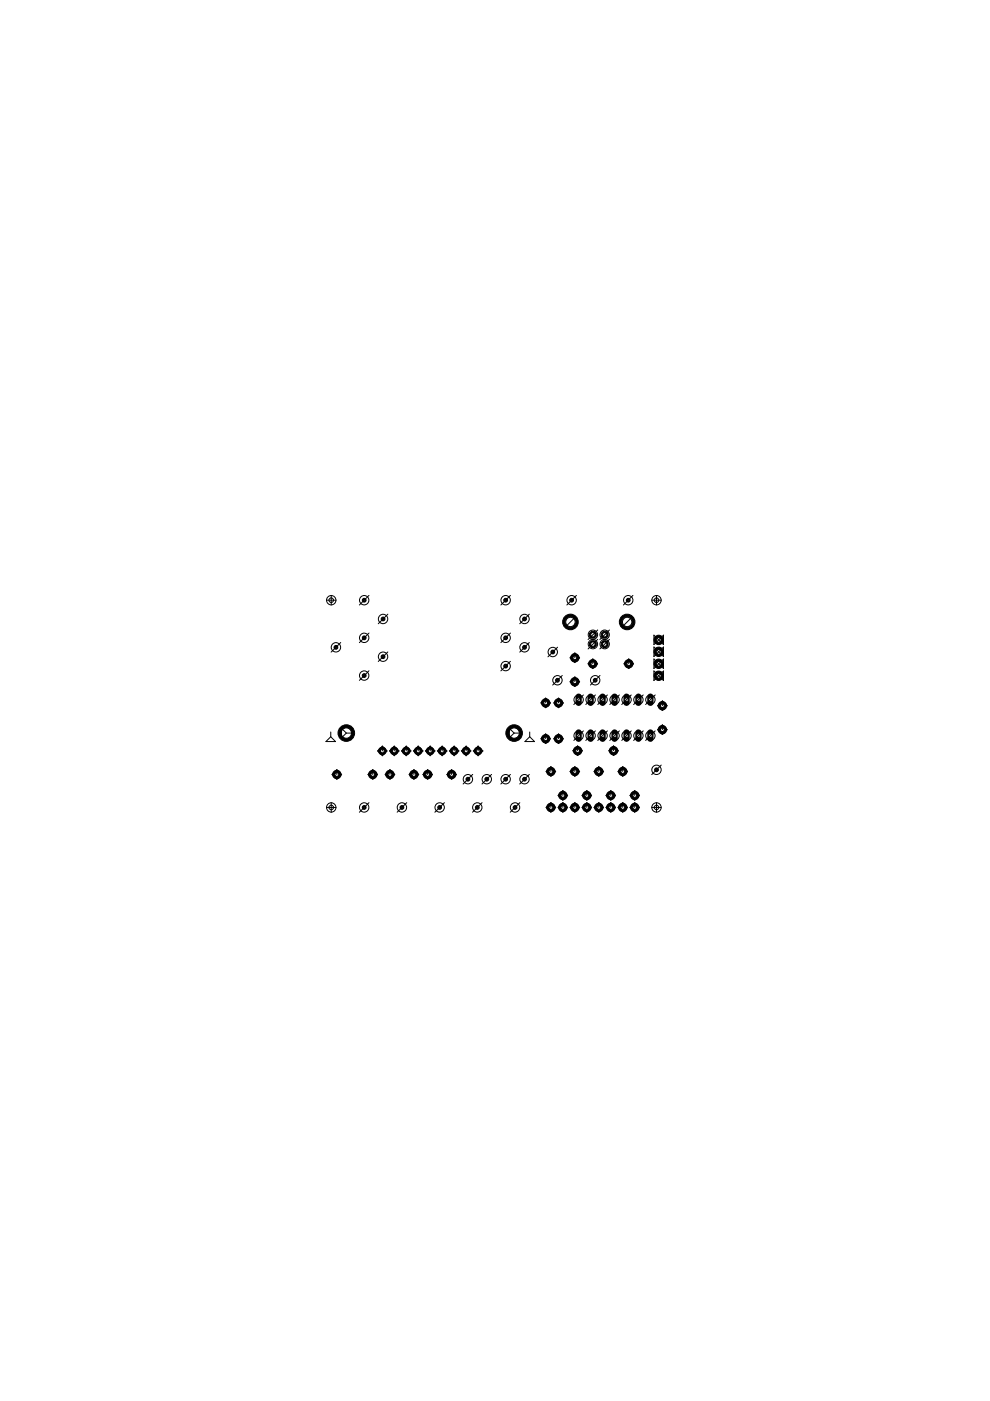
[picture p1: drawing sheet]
<svg xmlns="http://www.w3.org/2000/svg" width="210mm" height="297mm" viewBox="0 0 210 297" stroke-linecap="round" stroke-linejoin="round" font-family="sans-serif">
<circle cx="140.4" cy="149.6" r=".89" fill="#000" stroke="#000" stroke-width=".21"/>
<circle cx="140.4" cy="149.6" r=".4" fill="#fff" stroke="#000" stroke-width=".21"/>
<circle cx="140.4" cy="154.7" r=".89" fill="#000" stroke="#000" stroke-width=".21"/>
<circle cx="140.4" cy="154.7" r=".4" fill="#fff" stroke="#000" stroke-width=".21"/>
<circle cx="121.9" cy="139.5" r=".89" fill="#000" stroke="#000" stroke-width=".21"/>
<circle cx="121.9" cy="139.5" r=".4" fill="#fff" stroke="#000" stroke-width=".21"/>
<circle cx="121.9" cy="144.5" r=".89" fill="#000" stroke="#000" stroke-width=".21"/>
<circle cx="121.9" cy="144.5" r=".4" fill="#fff" stroke="#000" stroke-width=".21"/>
<path d="M122.7 155.3v1.3" fill="none" stroke="#000" stroke-width="1.3"/>
<circle cx="122.7" cy="156" r=".4" fill="#fff" stroke="#000" stroke-width=".21"/>
<path d="M125.2 155.3v1.3" fill="none" stroke="#000" stroke-width="1.3"/>
<circle cx="125.2" cy="156" r=".4" fill="#fff" stroke="#000" stroke-width=".21"/>
<path d="M132.8 155.3v1.3" fill="none" stroke="#000" stroke-width="1.3"/>
<circle cx="132.8" cy="156" r=".4" fill="#fff" stroke="#000" stroke-width=".21"/>
<path d="M135.4 155.3v1.3" fill="none" stroke="#000" stroke-width="1.3"/>
<circle cx="135.4" cy="156" r=".4" fill="#fff" stroke="#000" stroke-width=".21"/>
<path d="M127.8 155.3v1.3" fill="none" stroke="#000" stroke-width="1.3"/>
<circle cx="127.8" cy="156" r=".4" fill="#fff" stroke="#000" stroke-width=".21"/>
<path d="M130.3 155.3v1.3" fill="none" stroke="#000" stroke-width="1.3"/>
<circle cx="130.3" cy="156" r=".4" fill="#fff" stroke="#000" stroke-width=".21"/>
<path d="M137.9 155.3v1.3" fill="none" stroke="#000" stroke-width="1.3"/>
<circle cx="137.9" cy="156" r=".4" fill="#fff" stroke="#000" stroke-width=".21"/>
<path d="M137.9 147.7v1.3" fill="none" stroke="#000" stroke-width="1.3"/>
<circle cx="137.9" cy="148.4" r=".4" fill="#fff" stroke="#000" stroke-width=".21"/>
<path d="M135.4 147.7v1.3" fill="none" stroke="#000" stroke-width="1.3"/>
<circle cx="135.4" cy="148.4" r=".4" fill="#fff" stroke="#000" stroke-width=".21"/>
<path d="M132.8 147.7v1.3" fill="none" stroke="#000" stroke-width="1.3"/>
<circle cx="132.8" cy="148.4" r=".4" fill="#fff" stroke="#000" stroke-width=".21"/>
<path d="M130.3 147.7v1.3" fill="none" stroke="#000" stroke-width="1.3"/>
<circle cx="130.3" cy="148.4" r=".4" fill="#fff" stroke="#000" stroke-width=".21"/>
<path d="M127.8 147.7v1.3" fill="none" stroke="#000" stroke-width="1.3"/>
<circle cx="127.8" cy="148.4" r=".4" fill="#fff" stroke="#000" stroke-width=".21"/>
<path d="M125.2 147.7v1.3" fill="none" stroke="#000" stroke-width="1.3"/>
<circle cx="125.2" cy="148.4" r=".4" fill="#fff" stroke="#000" stroke-width=".21"/>
<path d="M122.7 147.7v1.3" fill="none" stroke="#000" stroke-width="1.3"/>
<circle cx="122.7" cy="148.4" r=".4" fill="#fff" stroke="#000" stroke-width=".21"/>
<circle cx="122.5" cy="159.2" r=".89" fill="#000" stroke="#000" stroke-width=".21"/>
<circle cx="122.5" cy="159.2" r=".4" fill="#fff" stroke="#000" stroke-width=".21"/>
<circle cx="130.1" cy="159.2" r=".89" fill="#000" stroke="#000" stroke-width=".21"/>
<circle cx="130.1" cy="159.2" r=".4" fill="#fff" stroke="#000" stroke-width=".21"/>
<circle cx="125.7" cy="136.6" r=".78" fill="#000" stroke="#000" stroke-width=".21"/>
<circle cx="125.7" cy="136.6" r=".47" fill="#fff" stroke="#000" stroke-width=".21"/>
<circle cx="128.2" cy="136.6" r=".78" fill="#000" stroke="#000" stroke-width=".21"/>
<circle cx="128.2" cy="136.6" r=".47" fill="#fff" stroke="#000" stroke-width=".21"/>
<circle cx="128.2" cy="134.6" r=".78" fill="#000" stroke="#000" stroke-width=".21"/>
<circle cx="128.2" cy="134.6" r=".47" fill="#fff" stroke="#000" stroke-width=".21"/>
<circle cx="125.7" cy="134.6" r=".78" fill="#000" stroke="#000" stroke-width=".21"/>
<circle cx="125.7" cy="134.6" r=".47" fill="#fff" stroke="#000" stroke-width=".21"/>
<circle cx="133" cy="131.9" r="1.65" fill="#000" stroke="#000" stroke-width=".21"/>
<circle cx="133" cy="131.9" r="1.14" fill="#fff" stroke="#000" stroke-width=".21"/>
<circle cx="120.9" cy="131.9" r="1.65" fill="#000" stroke="#000" stroke-width=".21"/>
<circle cx="120.9" cy="131.9" r="1.14" fill="#fff" stroke="#000" stroke-width=".21"/>
<circle cx="125.7" cy="140.7" r=".89" fill="#000" stroke="#000" stroke-width=".21"/>
<circle cx="125.7" cy="140.7" r=".4" fill="#fff" stroke="#000" stroke-width=".21"/>
<circle cx="133.3" cy="140.7" r=".89" fill="#000" stroke="#000" stroke-width=".21"/>
<circle cx="133.3" cy="140.7" r=".4" fill="#fff" stroke="#000" stroke-width=".21"/>
<circle cx="115.7" cy="149" r=".89" fill="#000" stroke="#000" stroke-width=".21"/>
<circle cx="115.7" cy="149" r=".4" fill="#fff" stroke="#000" stroke-width=".21"/>
<circle cx="115.7" cy="156.6" r=".89" fill="#000" stroke="#000" stroke-width=".21"/>
<circle cx="115.7" cy="156.6" r=".4" fill="#fff" stroke="#000" stroke-width=".21"/>
<circle cx="118.4" cy="149" r=".89" fill="#000" stroke="#000" stroke-width=".21"/>
<circle cx="118.4" cy="149" r=".4" fill="#fff" stroke="#000" stroke-width=".21"/>
<circle cx="118.4" cy="156.6" r=".89" fill="#000" stroke="#000" stroke-width=".21"/>
<circle cx="118.4" cy="156.6" r=".4" fill="#fff" stroke="#000" stroke-width=".21"/>
<circle cx="119.3" cy="171.2" r=".89" fill="#000" stroke="#000" stroke-width=".21"/>
<circle cx="119.3" cy="171.2" r=".4" fill="#fff" stroke="#000" stroke-width=".21"/>
<circle cx="119.3" cy="168.7" r=".89" fill="#000" stroke="#000" stroke-width=".21"/>
<circle cx="119.3" cy="168.7" r=".4" fill="#fff" stroke="#000" stroke-width=".21"/>
<circle cx="124.4" cy="171.2" r=".89" fill="#000" stroke="#000" stroke-width=".21"/>
<circle cx="124.4" cy="171.2" r=".4" fill="#fff" stroke="#000" stroke-width=".21"/>
<circle cx="124.4" cy="168.7" r=".89" fill="#000" stroke="#000" stroke-width=".21"/>
<circle cx="124.4" cy="168.7" r=".4" fill="#fff" stroke="#000" stroke-width=".21"/>
<circle cx="129.5" cy="171.2" r=".89" fill="#000" stroke="#000" stroke-width=".21"/>
<circle cx="129.5" cy="171.2" r=".4" fill="#fff" stroke="#000" stroke-width=".21"/>
<circle cx="129.5" cy="168.7" r=".89" fill="#000" stroke="#000" stroke-width=".21"/>
<circle cx="129.5" cy="168.7" r=".4" fill="#fff" stroke="#000" stroke-width=".21"/>
<circle cx="134.6" cy="171.2" r=".89" fill="#000" stroke="#000" stroke-width=".21"/>
<circle cx="134.6" cy="171.2" r=".4" fill="#fff" stroke="#000" stroke-width=".21"/>
<circle cx="134.6" cy="168.7" r=".89" fill="#000" stroke="#000" stroke-width=".21"/>
<circle cx="134.6" cy="168.7" r=".4" fill="#fff" stroke="#000" stroke-width=".21"/>
<circle cx="116.8" cy="171.2" r=".89" fill="#000" stroke="#000" stroke-width=".21"/>
<circle cx="116.8" cy="171.2" r=".4" fill="#fff" stroke="#000" stroke-width=".21"/>
<circle cx="116.8" cy="163.6" r=".89" fill="#000" stroke="#000" stroke-width=".21"/>
<circle cx="116.8" cy="163.6" r=".4" fill="#fff" stroke="#000" stroke-width=".21"/>
<circle cx="121.9" cy="171.2" r=".89" fill="#000" stroke="#000" stroke-width=".21"/>
<circle cx="121.9" cy="171.2" r=".4" fill="#fff" stroke="#000" stroke-width=".21"/>
<circle cx="121.9" cy="163.6" r=".89" fill="#000" stroke="#000" stroke-width=".21"/>
<circle cx="121.9" cy="163.6" r=".4" fill="#fff" stroke="#000" stroke-width=".21"/>
<circle cx="127" cy="171.2" r=".89" fill="#000" stroke="#000" stroke-width=".21"/>
<circle cx="127" cy="171.2" r=".4" fill="#fff" stroke="#000" stroke-width=".21"/>
<circle cx="127" cy="163.6" r=".89" fill="#000" stroke="#000" stroke-width=".21"/>
<circle cx="127" cy="163.6" r=".4" fill="#fff" stroke="#000" stroke-width=".21"/>
<circle cx="132" cy="171.2" r=".89" fill="#000" stroke="#000" stroke-width=".21"/>
<circle cx="132" cy="171.2" r=".4" fill="#fff" stroke="#000" stroke-width=".21"/>
<circle cx="132" cy="163.6" r=".89" fill="#000" stroke="#000" stroke-width=".21"/>
<circle cx="132" cy="163.6" r=".4" fill="#fff" stroke="#000" stroke-width=".21"/>
<circle cx="139.7" cy="140.7" r=".99" fill="#000" stroke="#000" stroke-width=".21"/>
<circle cx="139.7" cy="140.7" r=".51" fill="#fff" stroke="#000" stroke-width=".21"/>
<circle cx="139.7" cy="143.3" r=".99" fill="#000" stroke="#000" stroke-width=".21"/>
<circle cx="139.7" cy="143.3" r=".51" fill="#fff" stroke="#000" stroke-width=".21"/>
<circle cx="139.7" cy="138.2" r=".99" fill="#000" stroke="#000" stroke-width=".21"/>
<circle cx="139.7" cy="138.2" r=".51" fill="#fff" stroke="#000" stroke-width=".21"/>
<circle cx="139.7" cy="135.7" r=".99" fill="#000" stroke="#000" stroke-width=".21"/>
<circle cx="139.7" cy="135.7" r=".51" fill="#fff" stroke="#000" stroke-width=".21"/>
<circle cx="91.2" cy="159.2" r=".8" fill="#000" stroke="#000" stroke-width=".21"/>
<circle cx="91.2" cy="159.2" r=".4" fill="#fff" stroke="#000" stroke-width=".21"/>
<circle cx="88.7" cy="159.2" r=".8" fill="#000" stroke="#000" stroke-width=".21"/>
<circle cx="88.7" cy="159.2" r=".4" fill="#fff" stroke="#000" stroke-width=".21"/>
<circle cx="86.1" cy="159.2" r=".8" fill="#000" stroke="#000" stroke-width=".21"/>
<circle cx="86.1" cy="159.2" r=".4" fill="#fff" stroke="#000" stroke-width=".21"/>
<circle cx="83.6" cy="159.2" r=".8" fill="#000" stroke="#000" stroke-width=".21"/>
<circle cx="83.6" cy="159.2" r=".4" fill="#fff" stroke="#000" stroke-width=".21"/>
<circle cx="81.1" cy="159.2" r=".8" fill="#000" stroke="#000" stroke-width=".21"/>
<circle cx="81.1" cy="159.2" r=".4" fill="#fff" stroke="#000" stroke-width=".21"/>
<circle cx="93.7" cy="159.2" r=".8" fill="#000" stroke="#000" stroke-width=".21"/>
<circle cx="93.7" cy="159.2" r=".4" fill="#fff" stroke="#000" stroke-width=".21"/>
<circle cx="96.3" cy="159.2" r=".8" fill="#000" stroke="#000" stroke-width=".21"/>
<circle cx="96.3" cy="159.2" r=".4" fill="#fff" stroke="#000" stroke-width=".21"/>
<circle cx="98.8" cy="159.2" r=".8" fill="#000" stroke="#000" stroke-width=".21"/>
<circle cx="98.8" cy="159.2" r=".4" fill="#fff" stroke="#000" stroke-width=".21"/>
<circle cx="101.4" cy="159.2" r=".8" fill="#000" stroke="#000" stroke-width=".21"/>
<circle cx="101.4" cy="159.2" r=".4" fill="#fff" stroke="#000" stroke-width=".21"/>
<circle cx="73.4" cy="155.4" r="1.76" fill="#000" stroke="#000" stroke-width=".21"/>
<circle cx="73.4" cy="155.4" r="1.1" fill="#fff" stroke="#000" stroke-width=".21"/>
<circle cx="109" cy="155.4" r="1.76" fill="#000" stroke="#000" stroke-width=".21"/>
<circle cx="109" cy="155.4" r="1.1" fill="#fff" stroke="#000" stroke-width=".21"/>
<circle cx="82.7" cy="164.2" r=".89" fill="#000" stroke="#000" stroke-width=".21"/>
<circle cx="82.7" cy="164.2" r=".4" fill="#fff" stroke="#000" stroke-width=".21"/>
<circle cx="87.8" cy="164.2" r=".89" fill="#000" stroke="#000" stroke-width=".21"/>
<circle cx="87.8" cy="164.2" r=".4" fill="#fff" stroke="#000" stroke-width=".21"/>
<circle cx="95.8" cy="164.2" r=".89" fill="#000" stroke="#000" stroke-width=".21"/>
<circle cx="95.8" cy="164.2" r=".4" fill="#fff" stroke="#000" stroke-width=".21"/>
<circle cx="90.7" cy="164.2" r=".89" fill="#000" stroke="#000" stroke-width=".21"/>
<circle cx="90.7" cy="164.2" r=".4" fill="#fff" stroke="#000" stroke-width=".21"/>
<circle cx="71.4" cy="164.2" r=".89" fill="#000" stroke="#000" stroke-width=".21"/>
<circle cx="71.4" cy="164.2" r=".4" fill="#fff" stroke="#000" stroke-width=".21"/>
<circle cx="79" cy="164.2" r=".89" fill="#000" stroke="#000" stroke-width=".21"/>
<circle cx="79" cy="164.2" r=".4" fill="#fff" stroke="#000" stroke-width=".21"/>
<circle cx="117.2" cy="138.2" r=".4" fill="#000" stroke="#000" stroke-width=".21"/>
<circle cx="117.2" cy="138.2" r=".19" fill="#fff" stroke="#000" stroke-width=".21"/>
<circle cx="77.2" cy="171.2" r=".4" fill="#000" stroke="#000" stroke-width=".21"/>
<circle cx="77.2" cy="171.2" r=".19" fill="#fff" stroke="#000" stroke-width=".21"/>
<circle cx="85.2" cy="171.2" r=".4" fill="#000" stroke="#000" stroke-width=".21"/>
<circle cx="85.2" cy="171.2" r=".19" fill="#fff" stroke="#000" stroke-width=".21"/>
<circle cx="93.2" cy="171.2" r=".4" fill="#000" stroke="#000" stroke-width=".21"/>
<circle cx="93.2" cy="171.2" r=".19" fill="#fff" stroke="#000" stroke-width=".21"/>
<circle cx="101.2" cy="171.2" r=".4" fill="#000" stroke="#000" stroke-width=".21"/>
<circle cx="101.2" cy="171.2" r=".19" fill="#fff" stroke="#000" stroke-width=".21"/>
<circle cx="109.2" cy="171.2" r=".4" fill="#000" stroke="#000" stroke-width=".21"/>
<circle cx="109.2" cy="171.2" r=".19" fill="#fff" stroke="#000" stroke-width=".21"/>
<circle cx="99.2" cy="165.2" r=".4" fill="#000" stroke="#000" stroke-width=".21"/>
<circle cx="99.2" cy="165.2" r=".19" fill="#fff" stroke="#000" stroke-width=".21"/>
<circle cx="103.2" cy="165.2" r=".4" fill="#000" stroke="#000" stroke-width=".21"/>
<circle cx="103.2" cy="165.2" r=".19" fill="#fff" stroke="#000" stroke-width=".21"/>
<circle cx="107.2" cy="165.2" r=".4" fill="#000" stroke="#000" stroke-width=".21"/>
<circle cx="107.2" cy="165.2" r=".19" fill="#fff" stroke="#000" stroke-width=".21"/>
<circle cx="111.2" cy="165.2" r=".4" fill="#000" stroke="#000" stroke-width=".21"/>
<circle cx="111.2" cy="165.2" r=".19" fill="#fff" stroke="#000" stroke-width=".21"/>
<circle cx="71.2" cy="137.2" r=".4" fill="#000" stroke="#000" stroke-width=".21"/>
<circle cx="71.2" cy="137.2" r=".19" fill="#fff" stroke="#000" stroke-width=".21"/>
<circle cx="111.2" cy="137.2" r=".4" fill="#000" stroke="#000" stroke-width=".21"/>
<circle cx="111.2" cy="137.2" r=".19" fill="#fff" stroke="#000" stroke-width=".21"/>
<circle cx="133.2" cy="127.3" r=".4" fill="#000" stroke="#000" stroke-width=".21"/>
<circle cx="133.2" cy="127.3" r=".19" fill="#fff" stroke="#000" stroke-width=".21"/>
<circle cx="121.2" cy="127.3" r=".4" fill="#000" stroke="#000" stroke-width=".21"/>
<circle cx="121.2" cy="127.3" r=".19" fill="#fff" stroke="#000" stroke-width=".21"/>
<circle cx="107.2" cy="127.3" r=".4" fill="#000" stroke="#000" stroke-width=".21"/>
<circle cx="107.2" cy="127.3" r=".19" fill="#fff" stroke="#000" stroke-width=".21"/>
<circle cx="111.2" cy="131.2" r=".4" fill="#000" stroke="#000" stroke-width=".21"/>
<circle cx="111.2" cy="131.2" r=".19" fill="#fff" stroke="#000" stroke-width=".21"/>
<circle cx="81.2" cy="131.2" r=".4" fill="#000" stroke="#000" stroke-width=".21"/>
<circle cx="81.2" cy="131.2" r=".19" fill="#fff" stroke="#000" stroke-width=".21"/>
<circle cx="77.2" cy="127.3" r=".4" fill="#000" stroke="#000" stroke-width=".21"/>
<circle cx="77.2" cy="127.3" r=".19" fill="#fff" stroke="#000" stroke-width=".21"/>
<circle cx="77.2" cy="135.2" r=".4" fill="#000" stroke="#000" stroke-width=".21"/>
<circle cx="77.2" cy="135.2" r=".19" fill="#fff" stroke="#000" stroke-width=".21"/>
<circle cx="107.2" cy="135.2" r=".4" fill="#000" stroke="#000" stroke-width=".21"/>
<circle cx="107.2" cy="135.2" r=".19" fill="#fff" stroke="#000" stroke-width=".21"/>
<circle cx="107.2" cy="141.2" r=".4" fill="#000" stroke="#000" stroke-width=".21"/>
<circle cx="107.2" cy="141.2" r=".19" fill="#fff" stroke="#000" stroke-width=".21"/>
<circle cx="81.2" cy="139.2" r=".4" fill="#000" stroke="#000" stroke-width=".21"/>
<circle cx="81.2" cy="139.2" r=".19" fill="#fff" stroke="#000" stroke-width=".21"/>
<circle cx="77.2" cy="143.2" r=".4" fill="#000" stroke="#000" stroke-width=".21"/>
<circle cx="77.2" cy="143.2" r=".19" fill="#fff" stroke="#000" stroke-width=".21"/>
<circle cx="139.2" cy="163.2" r=".4" fill="#000" stroke="#000" stroke-width=".21"/>
<circle cx="139.2" cy="163.2" r=".19" fill="#fff" stroke="#000" stroke-width=".21"/>
<circle cx="118.2" cy="144.2" r=".4" fill="#000" stroke="#000" stroke-width=".21"/>
<circle cx="118.2" cy="144.2" r=".19" fill="#fff" stroke="#000" stroke-width=".21"/>
<circle cx="126.2" cy="144.2" r=".4" fill="#000" stroke="#000" stroke-width=".21"/>
<circle cx="126.2" cy="144.2" r=".19" fill="#fff" stroke="#000" stroke-width=".21"/>
<g fill="none" stroke="#000" stroke-width=".21">
<path d="M69.2 127.3h2M70.2 126.2v2.1M72.2 136.2l-2 2.1M78.2 134.2l-2 2M78.2 126.2l-2 2.1M82.2 130.2l-2 2M82.2 138.2l-2 2.1M108.2 126.2l-2 2.1M108.2 134.2l-2 2M112.2 136.2l-2 2.1M112.2 130.2l-2 2M118.2 137.2l-2 2.1"/>
<path d="M120.9 139.5l1-1 1 1-1 1zM121.9 138.5v1M122 130.9l-2.1 2M122.2 126.2l-2 2.1M125.7 139.7v1M126.7 135.6l-2 2M126.7 133.6l-2 2M129.2 135.6l-2 2M129.2 133.6l-2 2M133.3 139.7v1M134 130.9l-2 2M134.2 126.2l-2 2.1"/>
<path d="M138.2 127.3h2M138.6 139.7l2.1 2.1v-2.1l-2.1 2.1zM138.6 134.7v2l2.1-2v2zM138.6 137.2v2l2.1-2v2zM139.2 126.2v2.1M69.1 157.2l1-1 1 1zM70.1 155.2v1M72.4 154.4l1 1-1 1zM73.4 155.4h1M78.2 142.2l-2 2.1M81.1 158.2v1M81.1 158.2l1 1-1 1-1-1z"/>
<path d="M83.6 158.2v1M83.6 158.2l1 1-1 1-1-1zM86.1 158.2v1M86.1 158.2l1 1-1 1-1-1zM88.7 158.2v1M88.7 158.2l1 1-1 1-1-1zM91.2 158.2v1M91.2 158.2l1 1-1 1-1-1zM93.7 158.2v1M93.7 158.2l1.1 1-1.1 1-1-1zM96.3 158.2v1M96.3 158.2l1 1-1 1-1-1z"/>
<path d="M98.8 158.2v1M98.8 158.2l1 1-1 1-1-1zM101.4 158.2v1M101.4 158.2l1 1-1 1-1-1zM108 154.4l1 1-1 1zM108.2 140.2l-2 2M109 155.4h1M111.3 157.2l1-1 1 1zM112.3 155.2v1M115.7 148v1M115.7 155.6v1M115.7 148l1 1-1 1.1-1-1.1z"/>
<path d="M115.7 155.6l1 1-1 1-1-1zM118.4 155.6l1 1-1 1-1-1zM118.4 148v1M118.4 155.6v1M118.4 148l1 1-1 1.1-1-1.1zM119.2 143.2l-2 2M120.9 144.5l1-1 1 1-1 1.1zM121.9 143.5v1M122.5 158.2v1M122.5 158.2l1 1-1 1-1-1zM123.7 155l-2 2M123.7 147.3l-2 2.1"/>
<path d="M124.7 140.7l1-1 1 1-1 1.1zM126.2 155l-2 2M126.2 147.3l-2 2.1M127.2 143.2l-2 2M128.8 155l-2.1 2M128.8 147.3l-2.1 2.1M130.1 158.2v1M130.1 158.2l1 1-1 1-1-1zM131.3 147.3l-2 2.1M131.3 155l-2 2M132.3 140.7l1-1 1 1-1 1.1zM133.8 155l-2 2"/>
<path d="M133.8 147.3l-2 2.1M136.4 155l-2.1 2M136.4 147.3l-2.1 2.1M138.6 142.3v2l2.1-2v2zM138.9 147.3l-2 2.1M138.9 155l-2 2M140.4 148.6v1M140.4 153.7v1M140.4 148.6l1.1 1-1.1 1-1-1zM140.4 153.7l1.1 1-1.1 1-1-1zM69.2 171.2h2M70.2 170.2v2"/>
<path d="M71.4 163.2v1M71.4 163.2l1 1-1 1-1-1zM78.2 170.2l-2 2M79 163.2v1M79 163.2l1.1 1-1.1 1-1-1zM82.7 163.2v1M82.7 163.2l1 1-1 1-1-1zM86.2 170.2l-2 2M87.8 163.2v1M87.8 163.2l1 1-1 1-1.1-1zM89.7 164.2l1-1 1 1-1 1zM90.7 163.2v1"/>
<path d="M94.2 170.2l-2 2M94.7 164.2l1.1-1 1 1-1 1zM95.8 163.2v1M100.2 164.2l-2 2M102.2 170.2l-2 2M104.2 164.2l-2 2M108.2 164.2l-2 2M110.2 170.2l-2 2M112.2 164.2l-2 2M116.8 170.2l1 1-1 1-1-1zM116.8 162.6l1 1-1 1-1-1zM116.8 162.6v1"/>
<path d="M116.8 170.2v1M119.3 167.6v1.1M119.3 170.2v1M119.3 170.2l1.1 1-1.1 1-1-1zM119.3 167.6l1.1 1.1-1.1 1-1-1zM121.9 162.6v1M121.9 170.2v1M121.9 170.2l1 1-1 1-1-1zM121.9 162.6l1 1-1 1-1-1zM124.4 167.6v1.1M124.4 170.2v1M124.4 170.2l1 1-1 1-1-1z"/>
<path d="M124.4 167.6l1 1.1-1 1-1-1zM127 162.6l1 1-1 1-1.1-1zM127 170.2l1 1-1 1-1.1-1zM127 162.6v1M127 170.2v1M129.5 167.6v1.1M129.5 170.2v1M129.5 170.2l1 1-1 1-1-1zM129.5 167.6l1 1.1-1 1-1-1zM132 162.6l1.1 1-1.1 1-1-1zM132 170.2l1.1 1-1.1 1-1-1zM132 162.6v1"/>
<path d="M132 170.2v1M134.6 170.2l1 1-1 1-1-1zM134.6 167.6v1.1M134.6 170.2v1M134.6 167.6l1 1.1-1 1-1-1zM138.2 171.2h2M139.2 170.2v2M140.2 162.2l-2 2"/>
<circle cx="70.2" cy="127.3" r=".99"/>
<circle cx="70.2" cy="127.3" r=".49"/>
<circle cx="71.2" cy="137.2" r=".99"/>
<circle cx="77.2" cy="127.3" r=".99"/>
<circle cx="77.2" cy="135.2" r=".99"/>
<circle cx="81.2" cy="139.2" r=".99"/>
<circle cx="81.2" cy="131.2" r=".99"/>
<circle cx="107.2" cy="135.2" r=".99"/>
<circle cx="107.2" cy="127.3" r=".99"/>
<circle cx="111.2" cy="137.2" r=".99"/>
<circle cx="111.2" cy="131.2" r=".99"/>
<circle cx="117.2" cy="138.2" r=".99"/>
<circle cx="120.9" cy="131.9" r=".99"/>
<circle cx="121.2" cy="127.3" r=".99"/>
<circle cx="125.7" cy="136.6" r=".99"/>
<circle cx="125.7" cy="134.6" r=".99"/>
<circle cx="128.2" cy="134.6" r=".99"/>
<circle cx="128.2" cy="136.6" r=".99"/>
<circle cx="133" cy="131.9" r=".99"/>
<circle cx="133.2" cy="127.3" r=".99"/>
<circle cx="139.2" cy="127.3" r=".99"/>
<circle cx="139.2" cy="127.3" r=".49"/>
<circle cx="77.2" cy="143.2" r=".99"/>
<circle cx="107.2" cy="141.2" r=".99"/>
<circle cx="118.2" cy="144.2" r=".99"/>
<circle cx="122.7" cy="156" r=".99"/>
<circle cx="122.7" cy="148.4" r=".99"/>
<circle cx="125.2" cy="148.4" r=".99"/>
<circle cx="125.2" cy="156" r=".99"/>
<circle cx="126.2" cy="144.2" r=".99"/>
<circle cx="127.8" cy="156" r=".99"/>
<circle cx="127.8" cy="148.4" r=".99"/>
<circle cx="130.3" cy="156" r=".99"/>
<circle cx="130.3" cy="148.4" r=".99"/>
<circle cx="132.8" cy="148.4" r=".99"/>
<circle cx="132.8" cy="156" r=".99"/>
<circle cx="135.4" cy="156" r=".99"/>
<circle cx="135.4" cy="148.4" r=".99"/>
<circle cx="137.9" cy="148.4" r=".99"/>
<circle cx="137.9" cy="156" r=".99"/>
<circle cx="70.2" cy="171.2" r=".99"/>
<circle cx="70.2" cy="171.2" r=".49"/>
<circle cx="77.2" cy="171.2" r=".99"/>
<circle cx="85.2" cy="171.2" r=".99"/>
<circle cx="93.2" cy="171.2" r=".99"/>
<circle cx="99.2" cy="165.2" r=".99"/>
<circle cx="101.2" cy="171.2" r=".99"/>
<circle cx="103.2" cy="165.2" r=".99"/>
<circle cx="107.2" cy="165.2" r=".99"/>
<circle cx="109.2" cy="171.2" r=".99"/>
<circle cx="111.2" cy="165.2" r=".99"/>
<circle cx="139.2" cy="171.2" r=".99"/>
<circle cx="139.2" cy="163.2" r=".99"/>
<circle cx="139.2" cy="171.2" r=".49"/>
</g>
</svg>
